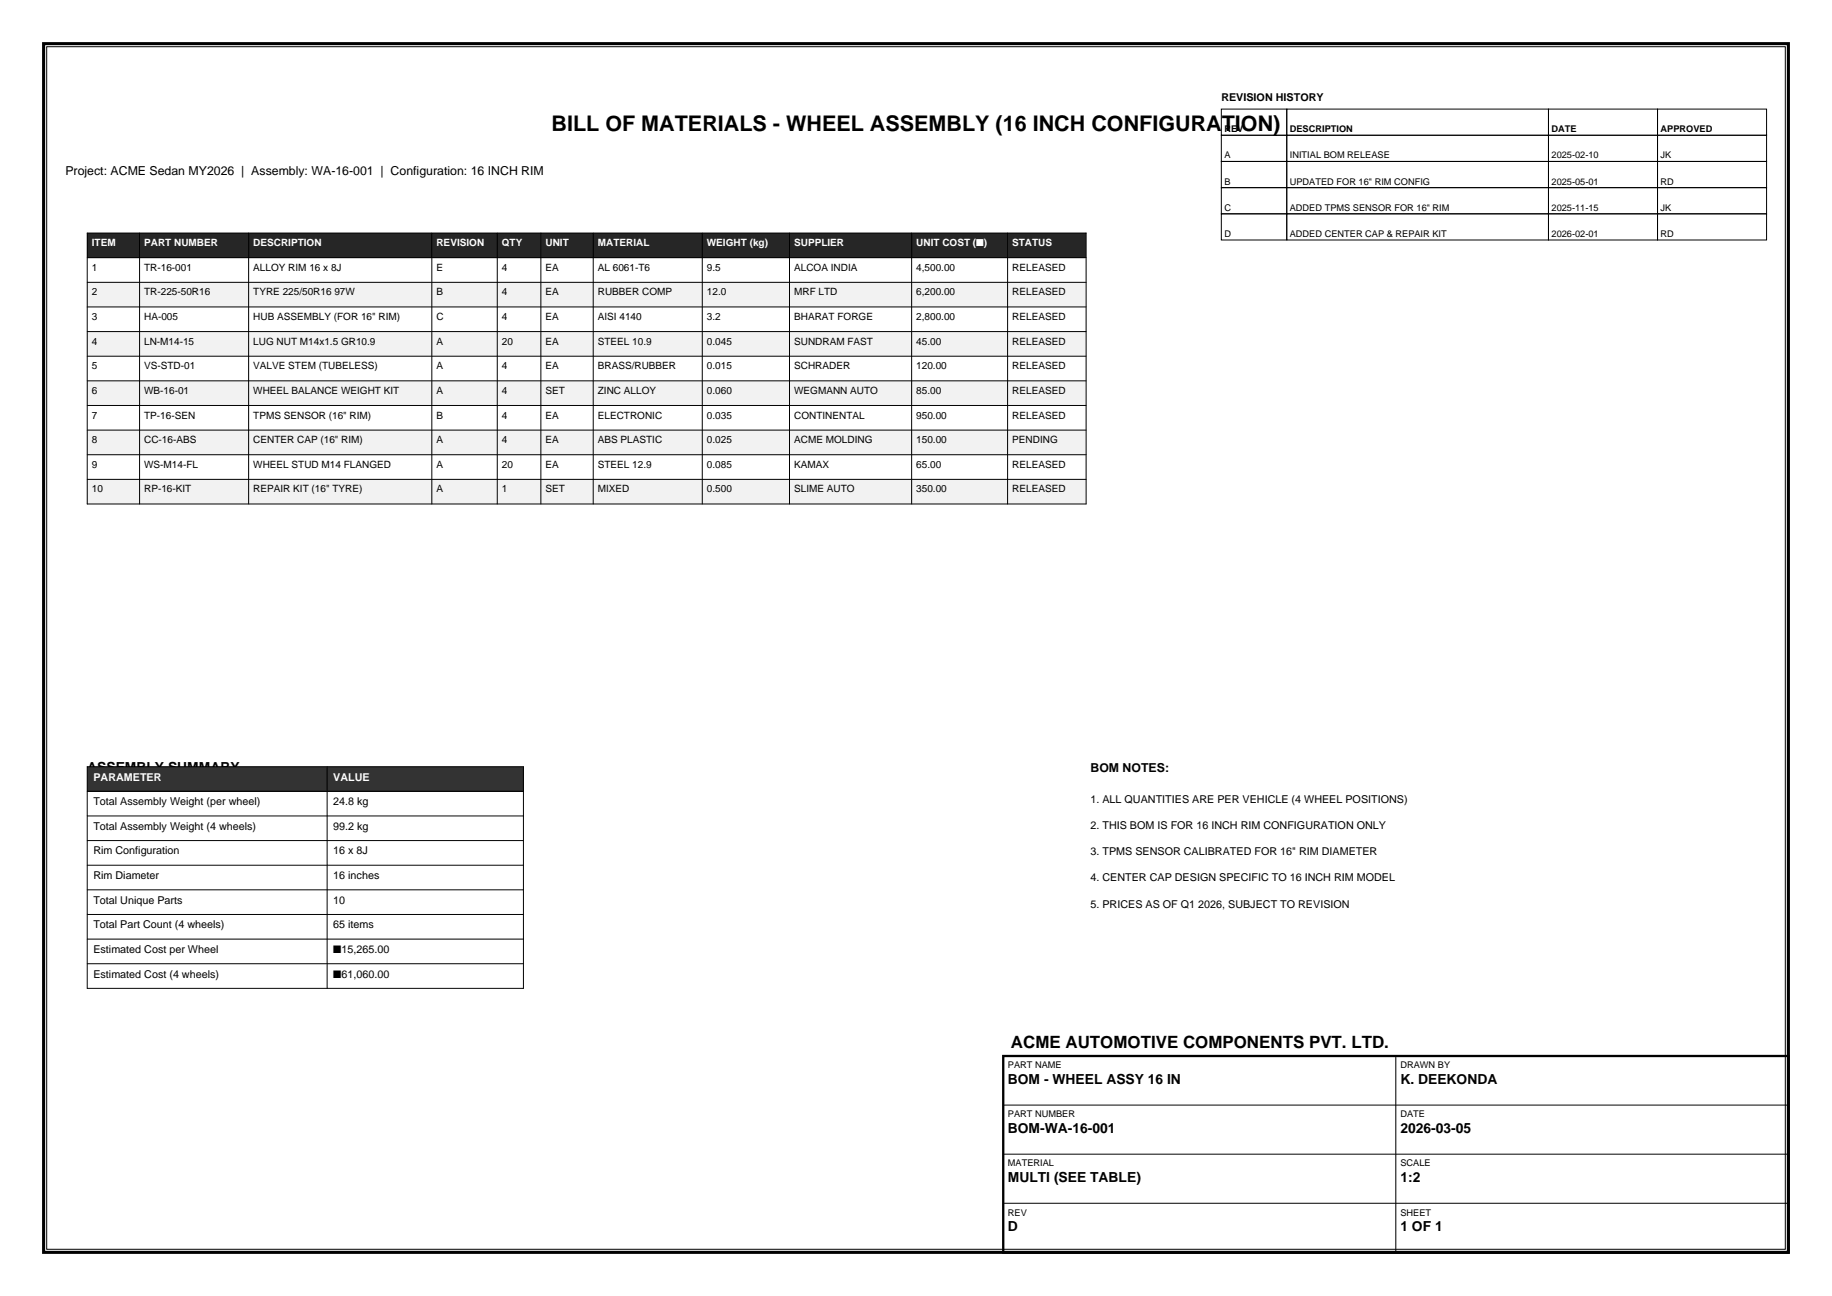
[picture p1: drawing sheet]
<svg xmlns="http://www.w3.org/2000/svg" width="420mm" height="297mm" viewBox="0 0 420 297" stroke-linecap="round" stroke-linejoin="round" font-family="sans-serif">
<defs><g id="words">
<text font-size="4.9" x="126.4" y="30">BILL OF MATERIALS - WHEEL ASSEMBLY (16 INCH CONFIGURATION)</text>
<text font-size="3.9" x="231.8" y="240.2">ACME AUTOMOTIVE COMPONENTS PVT. LTD.</text>
<g font-size="3.2">
<text x="20" y="177">ASSEMBLY SUMMARY</text>
<text x="231.1" y="248.4">BOM - WHEEL ASSY 16 IN</text>
<text x="321.1" y="248.4">K. DEEKONDA</text>
<text x="231.1" y="259.6">BOM-WA-16-001</text>
<text x="321.1" y="259.6">2026-03-05</text>
<text x="231.1" y="270.9">MULTI (SEE TABLE)</text>
<text x="321.1" y="270.9">1:2</text>
<text x="231.1" y="282.1">D</text>
<text x="321.1" y="282.1">1 OF 1</text>
</g>
<g font-size="2.8">
<text x="15" y="40">Project: ACME Sedan MY2026 | Assembly: WA-16-001 | Configuration: 16 INCH RIM</text>
<text x="250" y="177">BOM NOTES:</text>
</g>
<g font-size="2.5">
<text x="280" y="23.2">REVISION HISTORY</text>
<text x="21.4" y="184.5">Total Assembly Weight (per wheel)</text>
<text x="76.4" y="184.5">24.8 kg</text>
<text x="250" y="184">1. ALL QUANTITIES ARE PER VEHICLE (4 WHEEL POSITIONS)</text>
<text x="21.4" y="190.2">Total Assembly Weight (4 wheels)</text>
<text x="76.4" y="190.2">99.2 kg</text>
<text x="250" y="190">2. THIS BOM IS FOR 16 INCH RIM CONFIGURATION ONLY</text>
<text x="21.4" y="195.8">Rim Configuration</text>
<text x="76.4" y="195.8">16 x 8J</text>
<text x="250" y="196">3. TPMS SENSOR CALIBRATED FOR 16&quot; RIM DIAMETER</text>
<text x="21.4" y="201.5">Rim Diameter</text>
<text x="76.4" y="201.5">16 inches</text>
<text x="250" y="202">4. CENTER CAP DESIGN SPECIFIC TO 16 INCH RIM MODEL</text>
<text x="21.4" y="207.1">Total Unique Parts</text>
<text x="76.4" y="207.1">10</text>
<text x="250" y="208">5. PRICES AS OF Q1 2026, SUBJECT TO REVISION</text>
<text x="21.4" y="212.7">Total Part Count (4 wheels)</text>
<text x="76.4" y="212.7">65 items</text>
<text x="21.4" y="218.4">Estimated Cost per Wheel</text>
<text x="76.4" y="218.4">■15,265.00</text>
<text x="21.4" y="224">Estimated Cost (4 wheels)</text>
<text x="76.4" y="224">■61,060.00</text>
</g>
<g font-size="2.5" fill="#fff">
<text x="21.4" y="178.9">PARAMETER</text>
<text x="76.4" y="178.9">VALUE</text>
</g>
<g font-size="2.3" fill="#fff">
<text x="21.1" y="56.4">ITEM</text>
<text x="33.1" y="56.4">PART NUMBER</text>
<text x="58.1" y="56.4">DESCRIPTION</text>
<text x="100.1" y="56.4">REVISION</text>
<text x="115.1" y="56.4">QTY</text>
<text x="125.1" y="56.4">UNIT</text>
<text x="137.1" y="56.4">MATERIAL</text>
<text x="162.1" y="56.4">WEIGHT (kg)</text>
<text x="182.1" y="56.4">SUPPLIER</text>
<text x="210.1" y="56.4">UNIT COST (■)</text>
<text x="232.1" y="56.4">STATUS</text>
</g>
<g font-size="2.3">
<text x="21.1" y="62.1">1</text>
<text x="33.1" y="62.1">TR-16-001</text>
<text x="58.1" y="62.1">ALLOY RIM 16 x 8J</text>
<text x="100.1" y="62.1">E</text>
<text x="115.1" y="62.1">4</text>
<text x="125.1" y="62.1">EA</text>
<text x="137.1" y="62.1">AL 6061-T6</text>
<text x="162.1" y="62.1">9.5</text>
<text x="182.1" y="62.1">ALCOA INDIA</text>
<text x="210.1" y="62.1">4,500.00</text>
<text x="232.1" y="62.1">RELEASED</text>
<text x="21.1" y="67.7">2</text>
<text x="33.1" y="67.7">TR-225-50R16</text>
<text x="58.1" y="67.7">TYRE 225/50R16 97W</text>
<text x="100.1" y="67.7">B</text>
<text x="115.1" y="67.7">4</text>
<text x="125.1" y="67.7">EA</text>
<text x="137.1" y="67.7">RUBBER COMP</text>
<text x="162.1" y="67.7">12.0</text>
<text x="182.1" y="67.7">MRF LTD</text>
<text x="210.1" y="67.7">6,200.00</text>
<text x="232.1" y="67.7">RELEASED</text>
<text x="21.1" y="73.3">3</text>
<text x="33.1" y="73.3">HA-005</text>
<text x="58.1" y="73.3">HUB ASSEMBLY (FOR 16&quot; RIM)</text>
<text x="100.1" y="73.3">C</text>
<text x="115.1" y="73.3">4</text>
<text x="125.1" y="73.3">EA</text>
<text x="137.1" y="73.3">AISI 4140</text>
<text x="162.1" y="73.3">3.2</text>
<text x="182.1" y="73.3">BHARAT FORGE</text>
<text x="210.1" y="73.3">2,800.00</text>
<text x="232.1" y="73.3">RELEASED</text>
<text x="21.1" y="79">4</text>
<text x="33.1" y="79">LN-M14-15</text>
<text x="58.1" y="79">LUG NUT M14x1.5 GR10.9</text>
<text x="100.1" y="79">A</text>
<text x="115.1" y="79">20</text>
<text x="125.1" y="79">EA</text>
<text x="137.1" y="79">STEEL 10.9</text>
<text x="162.1" y="79">0.045</text>
<text x="182.1" y="79">SUNDRAM FAST</text>
<text x="210.1" y="79">45.00</text>
<text x="232.1" y="79">RELEASED</text>
<text x="21.1" y="84.6">5</text>
<text x="33.1" y="84.6">VS-STD-01</text>
<text x="58.1" y="84.6">VALVE STEM (TUBELESS)</text>
<text x="100.1" y="84.6">A</text>
<text x="115.1" y="84.6">4</text>
<text x="125.1" y="84.6">EA</text>
<text x="137.1" y="84.6">BRASS/RUBBER</text>
<text x="162.1" y="84.6">0.015</text>
<text x="182.1" y="84.6">SCHRADER</text>
<text x="210.1" y="84.6">120.00</text>
<text x="232.1" y="84.6">RELEASED</text>
<text x="21.1" y="90.3">6</text>
<text x="21.1" y="95.9">7</text>
<text x="33.1" y="90.3">WB-16-01</text>
<text x="33.1" y="95.9">TP-16-SEN</text>
<text x="58.1" y="90.3">WHEEL BALANCE WEIGHT KIT</text>
<text x="58.1" y="95.9">TPMS SENSOR (16&quot; RIM)</text>
<text x="100.1" y="90.3">A</text>
<text x="100.1" y="95.9">B</text>
<text x="115.1" y="90.3">4</text>
<text x="115.1" y="95.9">4</text>
<text x="125.1" y="90.3">SET</text>
<text x="125.1" y="95.9">EA</text>
<text x="137.1" y="90.3">ZINC ALLOY</text>
<text x="137.1" y="95.9">ELECTRONIC</text>
<text x="162.1" y="90.3">0.060</text>
<text x="162.1" y="95.9">0.035</text>
<text x="182.1" y="90.3">WEGMANN AUTO</text>
<text x="182.1" y="95.9">CONTINENTAL</text>
<text x="210.1" y="90.3">85.00</text>
<text x="210.1" y="95.9">950.00</text>
<text x="232.1" y="90.3">RELEASED</text>
<text x="232.1" y="95.9">RELEASED</text>
<text x="21.1" y="101.6">8</text>
<text x="33.1" y="101.6">CC-16-ABS</text>
<text x="58.1" y="101.6">CENTER CAP (16&quot; RIM)</text>
<text x="100.1" y="101.6">A</text>
<text x="115.1" y="101.6">4</text>
<text x="125.1" y="101.6">EA</text>
<text x="137.1" y="101.6">ABS PLASTIC</text>
<text x="162.1" y="101.6">0.025</text>
<text x="182.1" y="101.6">ACME MOLDING</text>
<text x="210.1" y="101.6">150.00</text>
<text x="232.1" y="101.6">PENDING</text>
<text x="21.1" y="107.2">9</text>
<text x="33.1" y="107.2">WS-M14-FL</text>
<text x="58.1" y="107.2">WHEEL STUD M14 FLANGED</text>
<text x="100.1" y="107.2">A</text>
<text x="115.1" y="107.2">20</text>
<text x="125.1" y="107.2">EA</text>
<text x="137.1" y="107.2">STEEL 12.9</text>
<text x="162.1" y="107.2">0.085</text>
<text x="182.1" y="107.2">KAMAX</text>
<text x="210.1" y="107.2">65.00</text>
<text x="232.1" y="107.2">RELEASED</text>
<text x="21.1" y="112.9">10</text>
<text x="33.1" y="112.9">RP-16-KIT</text>
<text x="58.1" y="112.9">REPAIR KIT (16&quot; TYRE)</text>
<text x="100.1" y="112.9">A</text>
<text x="115.1" y="112.9">1</text>
<text x="125.1" y="112.9">SET</text>
<text x="137.1" y="112.9">MIXED</text>
<text x="162.1" y="112.9">0.500</text>
<text x="182.1" y="112.9">SLIME AUTO</text>
<text x="210.1" y="112.9">350.00</text>
<text x="232.1" y="112.9">RELEASED</text>
</g>
<g font-size="2.1">
<text x="280.7" y="30.3">REV</text>
<text x="295.7" y="30.3">DESCRIPTION</text>
<text x="355.7" y="30.3">DATE</text>
<text x="380.7" y="30.3">APPROVED</text>
<text x="280.7" y="36.3">A</text>
<text x="295.7" y="36.3">INITIAL BOM RELEASE</text>
<text x="355.7" y="36.3">2025-02-10</text>
<text x="380.7" y="36.3">JK</text>
<text x="280.7" y="42.3">B</text>
<text x="295.7" y="42.3">UPDATED FOR 16&quot; RIM CONFIG</text>
<text x="355.7" y="42.3">2025-05-01</text>
<text x="380.7" y="42.3">RD</text>
<text x="280.7" y="48.3">C</text>
<text x="295.7" y="48.3">ADDED TPMS SENSOR FOR 16&quot; RIM</text>
<text x="355.7" y="48.3">2025-11-15</text>
<text x="380.7" y="48.3">JK</text>
<text x="280.7" y="54.3">D</text>
<text x="295.7" y="54.3">ADDED CENTER CAP &amp; REPAIR KIT</text>
<text x="355.7" y="54.3">2026-02-01</text>
<text x="380.7" y="54.3">RD</text>
<text x="231.1" y="244.8">PART NAME</text>
<text x="321.1" y="244.8">DRAWN BY</text>
<text x="231.1" y="256.1">PART NUMBER</text>
<text x="321.1" y="256.1">DATE</text>
<text x="231.1" y="267.3">MATERIAL</text>
<text x="321.1" y="267.3">SCALE</text>
<text x="231.1" y="278.6">REV</text>
<text x="321.1" y="278.6">SHEET</text>
</g>
</g></defs>
<path d="M10 10h400v277h-400z" fill="none" stroke="#000" stroke-width=".71" stroke-linecap="butt"/>
<path d="M10.7 10.7h398.6v275.6h-398.6z" fill="none" stroke="#000" stroke-width=".23"/>
<path d="M20 53.4h229v5.7h-229z" fill-rule="evenodd" fill="#262626"/>
<path d="M20 59.1h229v5.6h-229z" fill-rule="evenodd" fill="#fff"/>
<path d="M20 64.7h229v5.6h-229z" fill-rule="evenodd" fill="#f2f2f2"/>
<path d="M20 70.3h229v5.7h-229z" fill-rule="evenodd" fill="#fff"/>
<path d="M20 76h229v5.6h-229z" fill-rule="evenodd" fill="#f2f2f2"/>
<path d="M20 81.6h229v5.7h-229z" fill-rule="evenodd" fill="#fff"/>
<path d="M20 87.3h229v5.6h-229z" fill-rule="evenodd" fill="#f2f2f2"/>
<path d="M20 92.9h229v5.7h-229z" fill-rule="evenodd" fill="#fff"/>
<path d="M20 98.6h229v5.6h-229z" fill-rule="evenodd" fill="#f2f2f2"/>
<path d="M20 104.2h229v5.7h-229z" fill-rule="evenodd" fill="#fff"/>
<path d="M20 109.9h229v5.6h-229z" fill-rule="evenodd" fill="#f2f2f2"/>
<g fill="none" stroke="#000" stroke-width=".23">
<path d="M20 53.4h229v62.1h-229zM20 59.1h229M32 53.4v62.1M57 53.4v62.1M99 53.4v62.1M114 53.4v62.1M124 53.4v62.1M136 53.4v62.1M161 53.4v62.1M181 53.4v62.1M209 53.4v62.1M231 53.4v62.1"/>
<path d="M20 64.7h229M20 70.3h229M20 76h229M20 81.6h229M20 87.3h229M20 92.9h229M20 98.6h229M20 104.2h229M20 109.9h229"/>
</g>
<path d="M20 175.7h100v5.6h-100z" fill-rule="evenodd" fill="#333"/>
<g fill="none" stroke="#000" stroke-width=".23">
<path d="M280 25h15v6h-15zM280 31h15v6h-15zM280 37h15v6h-15zM295 25h60v6h-60zM295 31h60v6h-60zM295 37h60v6h-60zM355 25h25v6h-25zM355 31h25v6h-25zM355 37h25v6h-25zM380 25h25v6h-25zM380 31h25v6h-25zM380 37h25v6h-25z"/>
<path d="M280 43h15v6h-15zM280 49h15v6h-15zM295 43h60v6h-60zM295 49h60v6h-60zM355 43h25v6h-25zM355 49h25v6h-25zM380 43h25v6h-25zM380 49h25v6h-25zM20 175.7h100v50.8h-100zM75 175.7v50.8M20 181.3h100M20 187h100"/>
<path d="M20 192.6h100M20 198.3h100M20 203.9h100M20 209.6h100M20 215.2h100M20 220.9h100M230 253.3h180M320 242v45M230 275.8h180M230 264.5h180"/>
</g>
<path d="M230 242h180v45h-180z" fill="none" stroke="#000" stroke-width=".53"/>
<use href="#words"/>
</svg>
